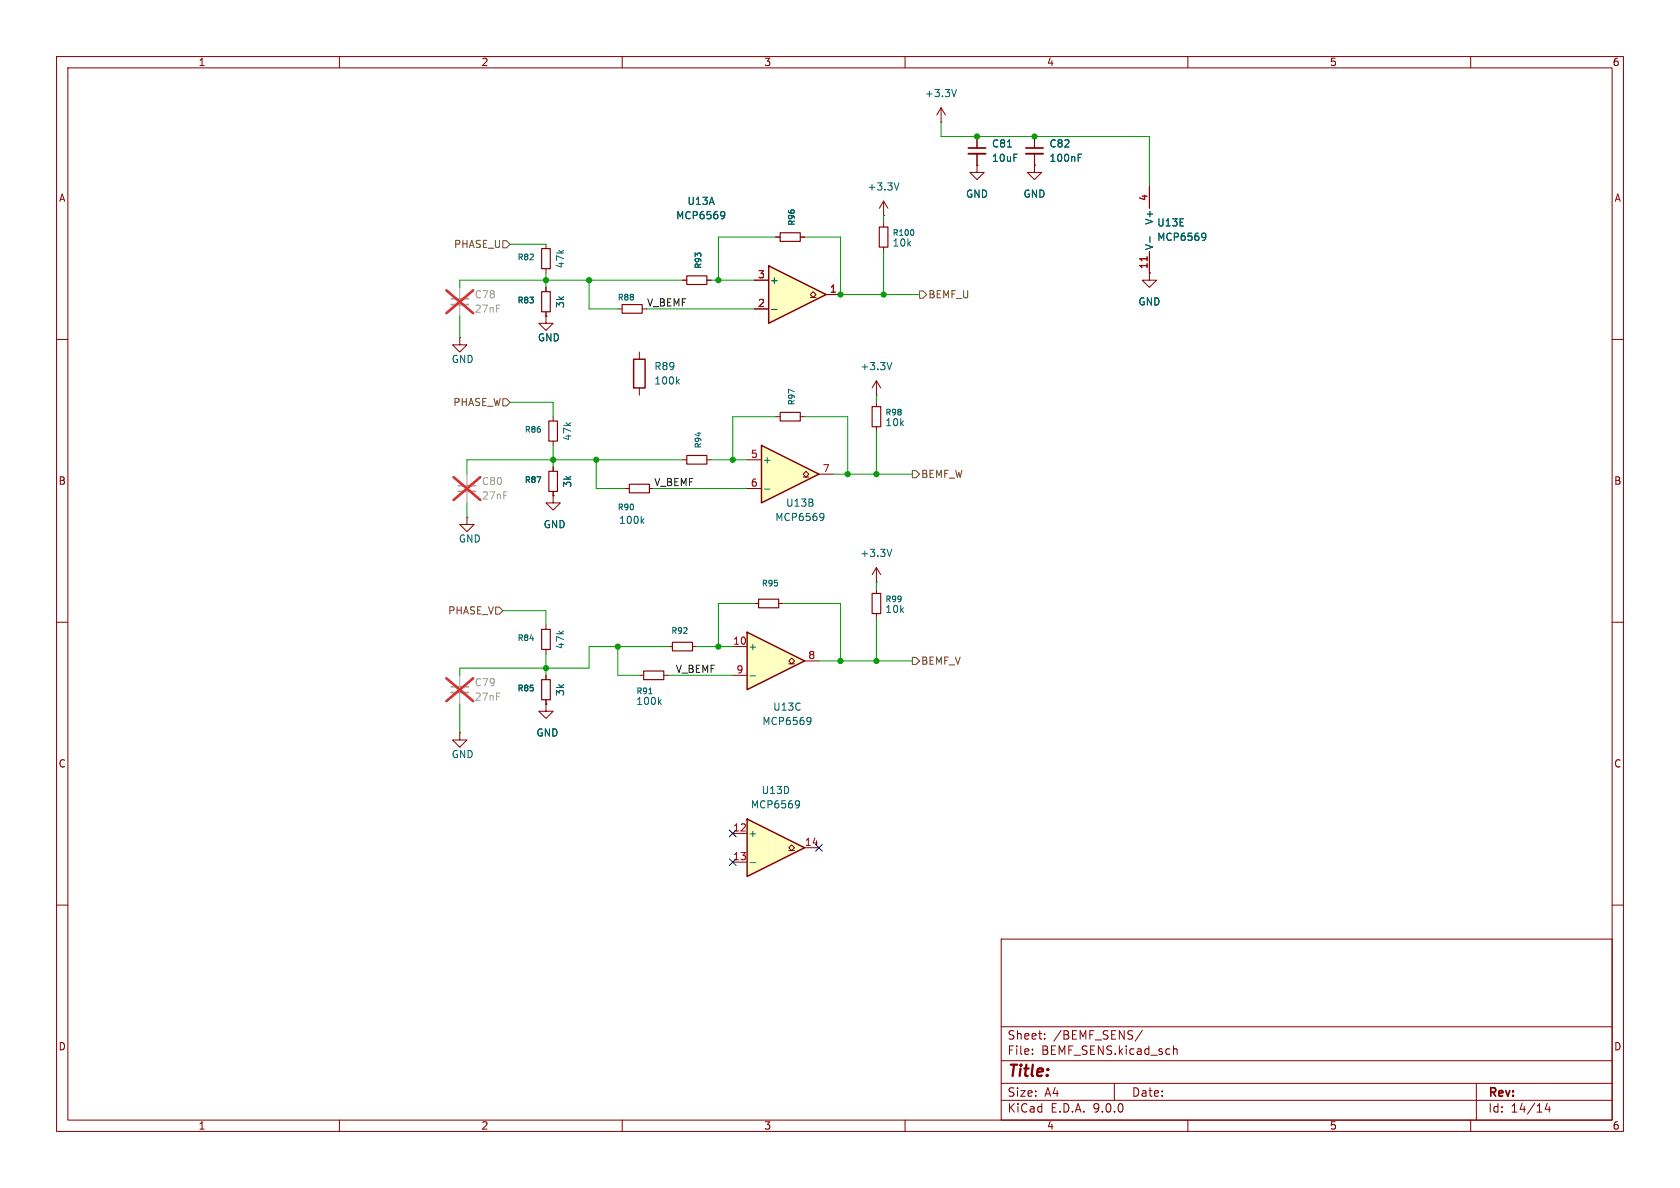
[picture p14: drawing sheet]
<svg xmlns="http://www.w3.org/2000/svg" width="297mm" height="210mm" viewBox="0 0 297 210" stroke-linecap="round" stroke-linejoin="round" font-family="sans-serif">
<defs><g id="words">
<text font-size="2.8" fill="#840000" x="178" y="190.9">Title:</text>
<g font-size="2.1" fill="#840000">
<text x="178" y="184">Sheet:</text>
<text x="186.2" y="184">/BEMF_SENS/</text>
<text x="178" y="186.7">File:</text>
<text x="184.1" y="186.7">BEMF_SENS.kicad_sch</text>
<text x="178" y="196.9">KiCad</text>
<text x="178" y="194.1">Size:</text>
<text x="184.7" y="194.1">A4</text>
<text x="185.7" y="196.9">E.D.A.</text>
<text x="193.3" y="196.9">9.0.0</text>
<text x="200" y="194.1">Date:</text>
<text x="263" y="194.3">Rev:</text>
<text x="263" y="196.9">Id:</text>
<text x="267.1" y="196.9">14/14</text>
</g>
<g font-size="1.8" fill="#840000">
<text x="35" y="11.9">1</text>
<text x="85" y="11.9">2</text>
<text x="135" y="11.9">3</text>
<text x="185" y="11.9">4</text>
<text x="235" y="11.9">5</text>
<text x="285" y="11.9">6</text>
<text x="10.3" y="35.9">A</text>
<text x="285.3" y="35.9">A</text>
<text x="10.3" y="85.9">B</text>
<text x="285.3" y="85.9">B</text>
<text x="10.3" y="135.9">C</text>
<text x="285.3" y="135.9">C</text>
<text x="10.3" y="185.9">D</text>
<text x="285.3" y="185.9">D</text>
<text x="35" y="199.9">1</text>
<text x="85" y="199.9">2</text>
<text x="135" y="199.9">3</text>
<text x="185" y="199.9">4</text>
<text x="235" y="199.9">5</text>
<text x="285" y="199.9">6</text>
</g>
<g font-size="1.8" fill="#006464">
<text x="163.4" y="17.4">+3.3V</text>
<text x="175.3" y="26.3">C81</text>
<text x="175.3" y="28.8">10uF</text>
<text x="185.4" y="28.8">100nF</text>
<text x="185.4" y="26.3">C82</text>
<text x="153.3" y="33.9">+3.3V</text>
<text x="170.7" y="35.2">GND</text>
<text x="180.8" y="35.2">GND</text>
<text x="119.4" y="39">MCP6569</text>
<text x="121.4" y="36.4">U13A</text>
<text x="204.1" y="39.8" transform="rotate(-90 204.1 39.8)">V+</text>
<text x="204.5" y="40.2">U13E</text>
<text x="99.9" y="47.5" transform="rotate(-90 99.9 47.5)">47k</text>
<text x="157.7" y="43.8">10k</text>
<text x="204.1" y="44.3" transform="rotate(-90 204.1 44.3)">V-</text>
<text x="204.5" y="42.8">MCP6569</text>
<text x="136" y="50.4">+</text>
<text x="99.9" y="54.6" transform="rotate(-90 99.9 54.6)">3k</text>
<text x="201.2" y="54.2">GND</text>
<text x="79.8" y="64.4">GND</text>
<text x="95" y="60.6">GND</text>
<text x="115.6" y="65.6">R89</text>
<text x="152" y="65.6">+3.3V</text>
<text x="115.6" y="68.2">100k</text>
<text x="156.4" y="75.5">10k</text>
<text x="101.2" y="78" transform="rotate(-90 101.2 78)">47k</text>
<text x="134.7" y="82.1">+</text>
<text x="101.2" y="86.3" transform="rotate(-90 101.2 86.3)">3k</text>
<text x="138.9" y="89.8">U13B</text>
<text x="96" y="93.6">GND</text>
<text x="109.3" y="92.8">100k</text>
<text x="137" y="92.3">MCP6569</text>
<text x="81" y="96.1">GND</text>
<text x="152" y="98.7">+3.3V</text>
<text x="156.4" y="108.6">10k</text>
<text x="99.9" y="114.9" transform="rotate(-90 99.9 114.9)">47k</text>
<text x="132.2" y="115.2">+</text>
<text x="99.9" y="123.1" transform="rotate(-90 99.9 123.1)">3k</text>
<text x="112.4" y="124.8">100k</text>
<text x="136.6" y="125.8">U13C</text>
<text x="94.7" y="130.4">GND</text>
<text x="134.7" y="128.4">MCP6569</text>
<text x="79.8" y="134.2">GND</text>
<text x="132.6" y="143.1">MCP6569</text>
<text x="134.5" y="140.6">U13D</text>
<text x="132.2" y="148.2">+</text>
</g>
<g font-size="1.8" fill="#a90000">
<text x="202.9" y="35.6" transform="rotate(-90 202.9 35.6)">4</text>
<text x="202.9" y="47.7" transform="rotate(-90 202.9 47.7)">11</text>
<text x="133.9" y="49.3">3</text>
<text x="146.6" y="51.8">1</text>
<text x="133.9" y="54.4">2</text>
<text x="132.6" y="81">5</text>
<text x="145.3" y="83.6">7</text>
<text x="132.6" y="86.1">6</text>
<text x="129.5" y="114">10</text>
<text x="130.1" y="119.1">9</text>
<text x="142.8" y="116.6">8</text>
<text x="129.5" y="147.1">12</text>
<text x="142.2" y="149.6">14</text>
<text x="129.5" y="152.1">13</text>
</g>
<g font-size="1.8" fill="#725600">
<text x="80.2" y="44">PHASE_U</text>
<text x="164" y="52.9">BEMF_U</text>
<text x="80" y="72">PHASE_W</text>
<text x="162.8" y="84.7">BEMF_W</text>
<text x="79.1" y="108.8">PHASE_V</text>
<text x="162.8" y="117.7">BEMF_V</text>
</g>
<g font-size="1.8" fill="#989898">
<text x="83.8" y="52.9">C78</text>
<text x="83.8" y="55.5">27nF</text>
<text x="85.1" y="86">C80</text>
<text x="85.1" y="88.5">27nF</text>
<text x="83.8" y="121.5">C79</text>
<text x="83.8" y="124.1">27nF</text>
</g>
<g font-size="1.8" fill="#0f0f0f">
<text x="114.3" y="54.3">V_BEMF</text>
<text x="115.6" y="86">V_BEMF</text>
<text x="119.4" y="119">V_BEMF</text>
</g>
<g font-size="1.4" fill="#006464">
<text x="140.7" y="40" transform="rotate(-90 140.7 40)">R96</text>
<text x="157.7" y="41.9">R100</text>
<text x="91.4" y="46.2">R82</text>
<text x="124.2" y="47.6" transform="rotate(-90 124.2 47.6)">R93</text>
<text x="91.4" y="53.8">R83</text>
<text x="109.1" y="53.3">R88</text>
<text x="140.7" y="71.7" transform="rotate(-90 140.7 71.7)">R97</text>
<text x="92.7" y="76.7">R86</text>
<text x="156.4" y="73.6">R98</text>
<text x="124.2" y="79.4" transform="rotate(-90 124.2 79.4)">R94</text>
<text x="92.7" y="85.6">R87</text>
<text x="109.1" y="90.4">R90</text>
<text x="134.6" y="103.9">R95</text>
<text x="156.4" y="106.7">R99</text>
<text x="91.4" y="113.5">R84</text>
<text x="118.6" y="112.2">R92</text>
<text x="91.4" y="122.4">R85</text>
<text x="112.4" y="122.9">R91</text>
</g>
</g></defs>
<g fill="none" stroke="#840000" stroke-width=".18">
<path d="M10 10h277v190h-277zM12 12h273v186h-273zM60 10v2M110 10v2M160 10v2M210 10v2M260 10v2M172.7 29.2v1.3h1.3l-1.3 1.3-1.3-1.3h1.3M172.7 29.2h.1M172.7 24.1v2.1M172.7 27.2v2M120.6 49.5h.8"/>
<path d="M125 49.5h.7M10 60h2M97.8 73.7v.7M97.8 78v.7M137.2 73.7h.7M141.5 73.7h.7M285 60h2M10 110h2M96.5 110.5v.8M96.5 114.8v.8M113 119.4h.8M117.3 119.4h.8"/>
<path d="M118.1 114.3h.8M122.4 114.3h.8M285 110h2M10 160h2M177 166h108v32h-108zM285 160h2M60 198v2M110 198v2M160 198v2M177 194.5h108M177 191.5h108M177 187.5h108"/>
<path d="M177 181.5h108M182.5 186.3v.1M182.5 185.5v.1M184.7 183.6v.1M184.7 182.8v.1M197 191.5v3M202 182.1l-1.3 2M207.5 184.9v1.5M207.5 185.5l.2-.1 .3 .1 .1 .9M210 198v2M260 198v2M261 191.5v6.5"/>
<path d="M273.5 195l-.3 1.1h.9M273.9 195.6v1"/>
</g>
<path d="M121.4 48.8h3.6v1.5h-3.6zM97 74.4h1.6v3.6h-1.6zM137.9 72.9h3.6v1.5h-3.6zM95.8 111.3h1.5v3.5h-1.5zM113.8 118.6h3.5v1.5h-3.5zM118.9 113.5h3.5v1.6h-3.5z" fill="none" stroke="#840000" stroke-width=".2"/>
<path d="M171.2 26.2h3" fill="none" stroke="#840000" stroke-width=".3"/>
<path d="M171.2 27.2h3" fill="none" stroke="#840000" stroke-width=".33"/>
<path d="M178.1 26h.7M114.7 122.6h.6M116.5 124l.4 .5M116.9 123.7l-.5 .5" fill="none" stroke="#006464" stroke-width=".18"/>
<path d="M79.8 121.4h3" fill="none" stroke="#a1a1a1" stroke-width=".3"/>
<path d="M79.8 122.4h3" fill="none" stroke="#a1a1a1" stroke-width=".33"/>
<path d="M81.3 119.4v2M81.3 122.4v2.1" fill="none" stroke="#a1a1a1" stroke-width=".18"/>
<path d="M78.9 119.9l4.7 4M83.6 119.9l-4.7 4" fill="none" stroke="#e12e31" stroke-width=".46"/>
<path d="M135.9 47l10.1 5.1-10.1 5.1z" fill="#ffffc2"/>
<path d="M135.9 47l10.1 5.1-10.1 5.1z" fill="none" stroke="#840000" stroke-width=".25"/>
<g fill="none" stroke="#840000" stroke-width=".18">
<path d="M156.2 38.1h.1M156.2 35.6l-.8 1.2M156.2 35.6l.8 1.2M156.2 35.6v2.5M133.3 49.5h2.6M133.3 54.6h2.6M137.2 41.9h.7M141.5 41.9h.7M143.3 52.6h.5l-.5-.5 .5-.5 .5 .5-.5 .5h.5M146 52.1h2.6M96.5 119.4v.7M154.9 102.9h.1"/>
<path d="M154.9 100.3l-.7 1.3M154.9 100.3l.8 1.3M154.9 100.3v2.6M154.9 104.1v.8M154.9 108.5v.7M96.5 123.7v.8"/>
</g>
<path d="M127.6 37.4l.5 .1a.84 .84 0 0 1-.3 1.2M128.1 38l-.2 .2h-.3M158.9 32.3l-.4 1.3M136.4 54.7h1M157.7 97.1l-.5 1.3" fill="none" stroke="#006464" stroke-width=".18"/>
<path d="M137.9 41.1h3.6v1.6h-3.6zM154.2 104.9h1.5v3.6h-1.5zM95.8 120.1h1.5v3.6h-1.5z" fill="none" stroke="#840000" stroke-width=".2"/>
<path d="M132.1 111.8l10.1 5-10.1 5.1z" fill="#ffffc2"/>
<path d="M112 63.5h2v5.1h-2zM132.1 111.8l10.1 5-10.1 5.1z" fill="none" stroke="#840000" stroke-width=".25"/>
<g fill="none" stroke="#840000" stroke-width=".18">
<path d="M96.5 43.2v.7M96.5 47.5v.8M113 62.2v1.3M113 68.6v1.3M82.5 91.4v1.3h1.3l-1.3 1.3-1.2-1.3h1.2M82.5 91.4h.1M97.8 87.6v1.3h1.3l-1.3 1.3-1.3-1.3h1.3M97.8 87.6h.1M97.8 82.6v.7M97.8 86.9v.7M120.6 81.3h.8M125 81.3h.7"/>
<path d="M129.5 114.3h2.6M129.5 119.4h2.6M139.4 117.3h.6l-.6-.5 .6-.5 .5 .5-.5 .5h.5M142.2 116.8h2.6"/>
</g>
<path d="M119.7 67.4l.4 .5M120.1 67l-.5 .5M132.6 119.5h1M142.9 126.8l.4 .1a.84 .84 0 0 1-.3 1.2M143.4 127.4l-.3 .2h-.2" fill="none" stroke="#006464" stroke-width=".18"/>
<path d="M95.8 43.9h1.5v3.6h-1.5zM97 83.3h1.6v3.6h-1.6zM121.4 80.5h3.6v1.5h-3.6z" fill="none" stroke="#840000" stroke-width=".2"/>
<path d="M81 85.9h3.1" fill="none" stroke="#a1a1a1" stroke-width=".3"/>
<path d="M81 86.9h3.1" fill="none" stroke="#a1a1a1" stroke-width=".33"/>
<path d="M82.5 83.8v2.1M82.5 86.9v2" fill="none" stroke="#a1a1a1" stroke-width=".18"/>
<path d="M80.2 84.3l4.7 4.1M84.9 84.3l-4.7 4.1" fill="none" stroke="#e12e31" stroke-width=".46"/>
<path d="M132.1 144.8l10.1 5.1-10.1 5z" fill="#ffffc2"/>
<path d="M132.1 144.8l10.1 5.1-10.1 5z" fill="none" stroke="#840000" stroke-width=".25"/>
<path d="M110.5 86.4h.8M114.8 86.4h.8M129.5 147.3h2.6M129.5 152.4h2.6M139.4 150.4h.6l-.6-.5 .6-.5 .5 .5-.5 .5h.5M142.2 149.9h2.6" fill="none" stroke="#840000" stroke-width=".18"/>
<path d="M113.5 92l.3 .5M113.8 91.7l-.4 .5M132.6 152.5h1M140.8 141.5l.5 .2a.84 .84 0 0 1-.3 1.1M141.3 142.1l-.2 .2h-.3" fill="none" stroke="#006464" stroke-width=".18"/>
<path d="M111.3 85.6h3.5v1.5h-3.5z" fill="none" stroke="#840000" stroke-width=".2"/>
<path d="M134.6 78.7l10.2 5.1-10.2 5.1z" fill="#ffffc2"/>
<path d="M134.6 78.7l10.2 5.1-10.2 5.1z" fill="none" stroke="#840000" stroke-width=".25"/>
<g fill="none" stroke="#840000" stroke-width=".18">
<path d="M166.4 19.1l-.8 1.2M166.4 19.1l.7 1.2M166.4 19.1v2.5M156.2 39.4v.7M166.4 21.6h.1M172.7 29.2h.1M172.7 24.1v2.1M172.7 27.2v2M182.9 29.2v1.3h1.2l-1.2 1.3-1.3-1.3h1.3M182.9 29.2h.1M182.9 24.1v2.1M182.9 27.2v2"/>
<path d="M203.2 33v3.8M81.3 59.7v1.3h1.2l-1.2 1.2-1.3-1.2h1.3M81.3 59.7h.1M96.5 55.9v1.3h1.3l-1.3 1.2-1.3-1.2h1.3M96.5 55.9h.1M96.5 50.8v.8M96.5 55.1v.8M109.2 54.6h.8M113.5 54.6h.8M120.6 49.5h.8M125 49.5h.7M133.3 54.6h2.6"/>
<path d="M133.3 49.5h2.6M137.2 41.9h.7M141.5 41.9h.7M146 52.1h2.6M156.2 43.7v.8M203.2 48.3v1.2h1.3l-1.3 1.3-1.3-1.3h1.3M203.2 48.3h.1M203.2 44.5v3.8M154.9 69.9h.1M154.9 67.3v2.6M154.9 71.1v.8M154.9 75.4v.8"/>
<path d="M154.9 67.3l-.7 1.3M154.9 67.3l.8 1.3M97.8 87.6h.1M97.8 82.6v.7M97.8 86.9v.7M132.1 81.3h2.5M132.1 86.4h2.5M142 84.3h.5l-.5-.5 .5-.5 .5 .5-.5 .5h.5M144.8 83.8h2.5M96.5 119.4v.7M133.3 106.7h.8M137.7 106.7h.7"/>
<path d="M81.3 129.5v1.3h1.2l-1.2 1.3-1.3-1.3h1.3M81.3 129.5h.1M96.5 124.5v1.2h1.3l-1.3 1.3-1.3-1.3h1.3M96.5 124.5h.1M96.5 123.7v.8"/>
</g>
<g fill="none" stroke="#006464" stroke-width=".18">
<path d="M169.1 15.8l-.4 1.3M127.6 37.4l.5 .1a.84 .84 0 0 1-.3 1.2M128.1 38l-.2 .2h-.3M178.1 26h.7M190.6 27.9h.4M190.6 27.3h.6M136.4 54.7h1M161.5 40.8v.6M203.3 41.9v.9M212.7 41.2l.4 .1a.84 .84 0 0 1-.3 1.2M213.2 41.8l-.3 .2h-.2M157.7 64.1l-.5 1.2"/>
<path d="M135.1 86.5h1M145.2 90.7l.4 .2a.84 .84 0 0 1-.3 1.1M145.7 91.3l-.3 .2h-.2"/>
</g>
<path d="M79.8 52.8h3" fill="none" stroke="#a1a1a1" stroke-width=".3"/>
<path d="M79.8 53.8h3" fill="none" stroke="#a1a1a1" stroke-width=".33"/>
<path d="M81.3 50.8v2M81.3 53.8v2.1" fill="none" stroke="#a1a1a1" stroke-width=".18"/>
<path d="M78.9 51.3l4.7 4.1M83.6 51.3l-4.7 4.1" fill="none" stroke="#e12e31" stroke-width=".46"/>
<path d="M95.8 51.6h1.5v3.5h-1.5zM110 53.8h3.5v1.6h-3.5zM155.4 40.1h1.6v3.6h-1.6zM154.2 71.9h1.5v3.5h-1.5zM134.1 105.9h3.6v1.5h-3.6z" fill="none" stroke="#840000" stroke-width=".2"/>
<path d="M181.4 26.2h3" fill="none" stroke="#840000" stroke-width=".3"/>
<path d="M181.4 27.2h3" fill="none" stroke="#840000" stroke-width=".33"/>
<path d="M202.8 45.4v.7" fill="none" stroke="#a90000" stroke-width=".18"/>
<path d="M88.9 42.5h.6l.7 .7-.7 .6h-.6zM162.6 51.4h.6l.6 .7-.6 .6h-.6zM88.9 70.5h.6l.7 .6-.7 .7h-.6zM161.3 83.2h.6l.7 .6-.7 .7h-.6zM87.6 107.3h.7l.6 .7-.6 .6h-.7zM161.3 116.2h.6l.7 .6-.7 .7h-.6z" fill="none" stroke="#725600" stroke-width=".18"/>
<g fill="none" stroke="#009600" stroke-width=".18">
<path d="M156.2 38.1v1.3M166.4 21.6v2.5h36.8v8.9M81.3 55.9v3.8M90.2 43.2h6.3M96.5 48.3v2.5M104.1 49.5v5.1h5.1M114.3 54.6h19M120.6 49.5h-39.3v1.3M125.7 49.5h7.6M137.2 41.9h-10.2v7.6M142.2 41.9h6.4v10.2h14M156.2 44.5v7.6"/>
<path d="M90.2 71.1h7.6v2.6M97.8 78.7v3.9M137.2 73.7h-7.7v7.6M142.2 73.7h7.7v10.1M154.9 69.9v1.2M154.9 76.2v7.6M82.5 88.9v2.5M105.4 81.3v5.1h5.1M115.6 86.4h16.5M120.6 81.3h-38.1v2.5M125.7 81.3h6.4M147.3 83.8h14"/>
<path d="M88.9 108h7.6v2.5M96.5 115.6v3.8M109.2 114.3v5.1h3.8M118.1 114.3h-14v3.8h-22.8v1.3M118.1 119.4h11.4M123.2 114.3h6.3M133.3 106.7h-6.3v7.6M138.4 106.7h10.2v10.1M144.8 116.8h16.5M154.9 102.9v1.2M154.9 109.2v7.6M81.3 124.5v5"/>
</g>
<path d="M128.9 146.7l1.2 1.2M128.9 151.8l1.2 1.2M130.1 146.7l-1.2 1.2M130.1 151.8l-1.2 1.2M144.2 149.3l1.2 1.2M145.4 149.3l-1.2 1.2" fill="none" stroke="#000084" stroke-width=".18"/>
<g fill="#009600" stroke="#009600" stroke-width=".18">
<circle cx="127" cy="49.5" r=".46"/>
<circle cx="129.5" cy="81.3" r=".46"/>
<circle cx="96.5" cy="49.5" r=".46"/>
<circle cx="104.1" cy="49.5" r=".46"/>
<circle cx="97.8" cy="81.3" r=".46"/>
<circle cx="105.4" cy="81.3" r=".46"/>
<circle cx="109.2" cy="114.3" r=".46"/>
<circle cx="96.5" cy="118.1" r=".46"/>
<circle cx="148.6" cy="116.8" r=".46"/>
<circle cx="127" cy="114.3" r=".46"/>
<circle cx="154.9" cy="116.8" r=".46"/>
<circle cx="172.7" cy="24.1" r=".46"/>
<circle cx="156.2" cy="52.1" r=".46"/>
<circle cx="149.9" cy="83.8" r=".46"/>
<circle cx="154.9" cy="83.8" r=".46"/>
<circle cx="182.9" cy="24.1" r=".46"/>
<circle cx="148.6" cy="52.1" r=".46"/>
</g>
<use href="#words"/>
</svg>
